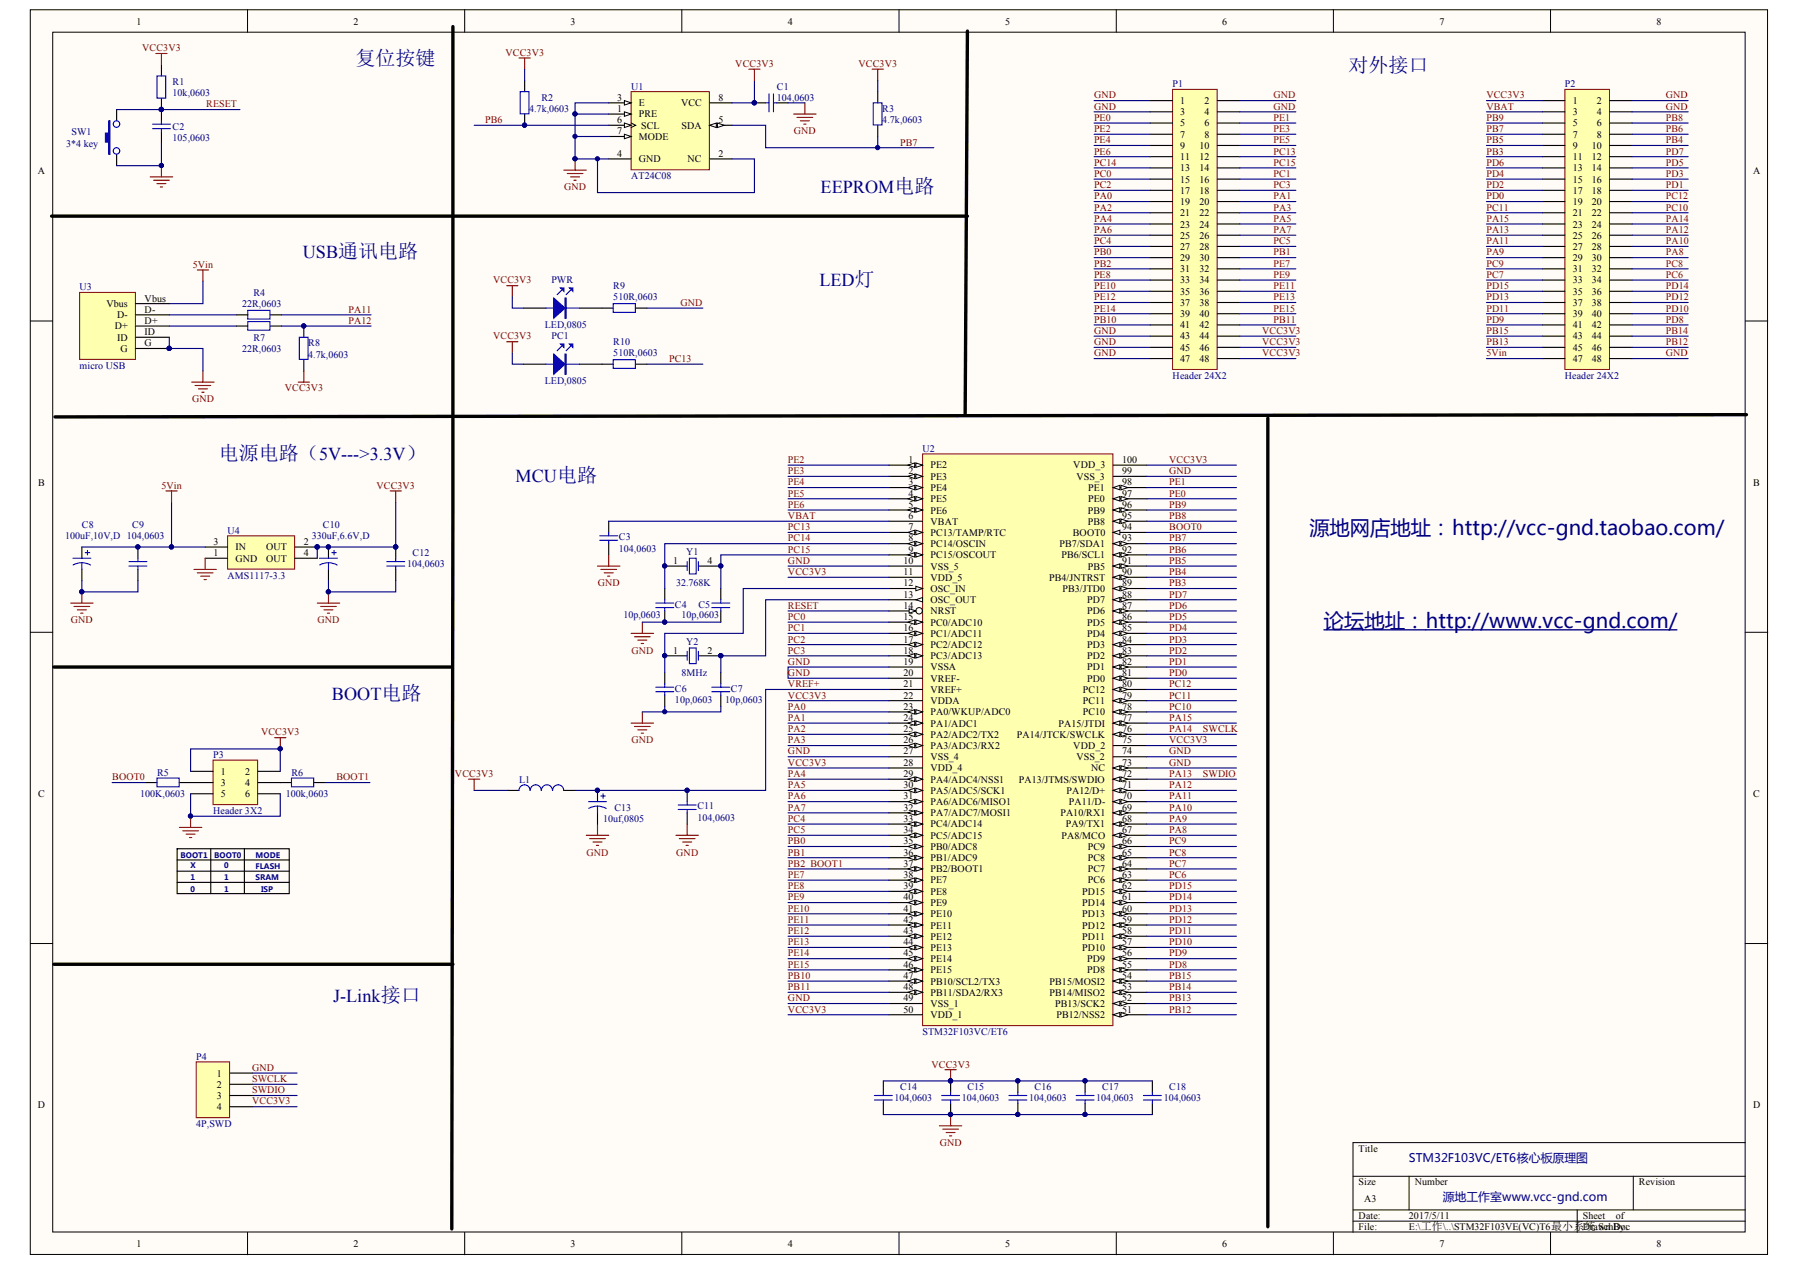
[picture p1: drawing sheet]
<svg xmlns="http://www.w3.org/2000/svg" width="289mm" height="203mm" viewBox="0 0 289 203" stroke-linecap="round" stroke-linejoin="round" font-family="sans-serif">
<defs><g id="words">
<g font-size="3.3" fill="#000080">
<text x="210.1" y="85.8">源地网店地址：http://vcc-gnd.taobao.com/</text>
<text x="212.4" y="100.7">论坛地址：http://www.vcc-gnd.com/</text>
</g>
<g font-size="3.2" fill="#000080">
<text x="57" y="10.5">复位按键</text>
<text x="216.4" y="11.5">对外接口</text>
<text x="35.1" y="73.8">电源电路（5V---&gt;3.3V）</text>
</g>
<g font-size="2.9" fill="#000080">
<text x="131.7" y="31">EEPROM电路</text>
<text x="48.6" y="41.4">USB通讯电路</text>
<text x="131.4" y="45.9">LED灯</text>
<text x="82.7" y="77.4">MCU电路</text>
<text x="53.3" y="112.3">BOOT电路</text>
<text x="53.4" y="160.7">J-Link接口</text>
</g>
<g font-size="1.9" fill="#000080">
<text x="226" y="186.3">STM32F103VC/ET6核心板原理图</text>
<text x="231.4" y="192.6">源地工作室www.vcc-gnd.com</text>
</g>
<g font-size="1.6">
<text x="21.9" y="3.9">1</text>
<text x="56.7" y="3.9">2</text>
<text x="91.5" y="3.9">3</text>
<text x="126.4" y="3.9">4</text>
<text x="161.2" y="3.9">5</text>
<text x="196.1" y="3.9">6</text>
<text x="230.9" y="3.9">7</text>
<text x="265.8" y="3.9">8</text>
<text x="99" y="18">1</text>
<text x="99" y="16.1">3</text>
<text x="102.5" y="17">E</text>
<text x="109.3" y="17">VCC</text>
<text x="115.3" y="16.1">8</text>
<text x="189.3" y="16.7">1</text>
<text x="193.2" y="16.7">2</text>
<text x="252.3" y="16.7">1</text>
<text x="256.2" y="16.7">2</text>
<text x="99" y="19.7">6</text>
<text x="99" y="21.5">7</text>
<text x="102.5" y="18.8">PRE</text>
<text x="102.5" y="22.4">MODE</text>
<text x="102.9" y="20.7">SCL</text>
<text x="109.3" y="20.7">SDA</text>
<text x="115.3" y="19.7">5</text>
<text x="189.3" y="18.5">3</text>
<text x="189.3" y="20.3">5</text>
<text x="189.3" y="22.1">7</text>
<text x="189.3" y="23.9">9</text>
<text x="192.4" y="23.9">10</text>
<text x="193.2" y="18.5">4</text>
<text x="193.2" y="20.3">6</text>
<text x="193.2" y="22.1">8</text>
<text x="252.3" y="18.5">3</text>
<text x="252.3" y="20.3">5</text>
<text x="252.3" y="22.1">7</text>
<text x="252.3" y="23.9">9</text>
<text x="255.4" y="23.9">10</text>
<text x="256.2" y="18.5">4</text>
<text x="256.2" y="20.3">6</text>
<text x="256.2" y="22.1">8</text>
<text x="6.1" y="28">A</text>
<text x="99" y="25.1">4</text>
<text x="102.5" y="26">GND</text>
<text x="110.3" y="26">NC</text>
<text x="115.3" y="25.1">2</text>
<text x="189.3" y="25.7">11</text>
<text x="189.3" y="27.5">13</text>
<text x="189.3" y="29.3">15</text>
<text x="192.4" y="25.7">12</text>
<text x="192.4" y="27.5">14</text>
<text x="192.4" y="29.3">16</text>
<text x="252.3" y="25.7">11</text>
<text x="252.3" y="27.5">13</text>
<text x="252.3" y="29.3">15</text>
<text x="255.4" y="25.7">12</text>
<text x="255.4" y="27.5">14</text>
<text x="255.4" y="29.3">16</text>
<text x="281.2" y="28">A</text>
<text x="189.3" y="31.1">17</text>
<text x="189.3" y="32.9">19</text>
<text x="189.3" y="34.7">21</text>
<text x="192.4" y="31.1">18</text>
<text x="192.4" y="32.9">20</text>
<text x="192.4" y="34.7">22</text>
<text x="252.3" y="31.1">17</text>
<text x="252.3" y="32.9">19</text>
<text x="252.3" y="34.7">21</text>
<text x="255.4" y="31.1">18</text>
<text x="255.4" y="32.9">20</text>
<text x="255.4" y="34.7">22</text>
<text x="189.3" y="36.5">23</text>
<text x="189.3" y="38.3">25</text>
<text x="189.3" y="40.1">27</text>
<text x="189.3" y="41.9">29</text>
<text x="192.4" y="36.5">24</text>
<text x="192.4" y="38.3">26</text>
<text x="192.4" y="40.1">28</text>
<text x="192.4" y="41.9">30</text>
<text x="252.3" y="36.5">23</text>
<text x="252.3" y="38.3">25</text>
<text x="252.3" y="40.1">27</text>
<text x="252.3" y="41.9">29</text>
<text x="255.4" y="36.5">24</text>
<text x="255.4" y="38.3">26</text>
<text x="255.4" y="40.1">28</text>
<text x="255.4" y="41.9">30</text>
<text x="189.3" y="43.7">31</text>
<text x="189.3" y="45.4">33</text>
<text x="189.3" y="47.3">35</text>
<text x="192.4" y="43.7">32</text>
<text x="192.4" y="45.4">34</text>
<text x="192.4" y="47.3">36</text>
<text x="252.3" y="43.7">31</text>
<text x="252.3" y="45.4">33</text>
<text x="252.3" y="47.3">35</text>
<text x="255.4" y="43.7">32</text>
<text x="255.4" y="45.4">34</text>
<text x="255.4" y="47.3">36</text>
<text x="17.1" y="49.2">Vbus</text>
<text x="18.4" y="52.8">D+</text>
<text x="18.8" y="51.1">D-</text>
<text x="23.2" y="48.4">Vbus</text>
<text x="23.2" y="50.1">D-</text>
<text x="23.2" y="51.9">D+</text>
<text x="23.2" y="53.7">ID</text>
<text x="189.3" y="49.1">37</text>
<text x="189.3" y="50.9">39</text>
<text x="189.3" y="52.7">41</text>
<text x="192.4" y="49.1">38</text>
<text x="192.4" y="50.9">40</text>
<text x="192.4" y="52.7">42</text>
<text x="252.3" y="49.1">37</text>
<text x="252.3" y="50.9">39</text>
<text x="252.3" y="52.7">41</text>
<text x="255.4" y="49.1">38</text>
<text x="255.4" y="50.9">40</text>
<text x="255.4" y="52.7">42</text>
<text x="18.8" y="54.7">ID</text>
<text x="19.3" y="56.4">G</text>
<text x="23.2" y="55.5">G</text>
<text x="189.3" y="54.4">43</text>
<text x="189.3" y="56.3">45</text>
<text x="189.3" y="58.1">47</text>
<text x="192.4" y="54.4">44</text>
<text x="192.4" y="56.3">46</text>
<text x="192.4" y="58.1">48</text>
<text x="252.3" y="54.4">43</text>
<text x="252.3" y="56.3">45</text>
<text x="252.3" y="58.1">47</text>
<text x="255.4" y="54.4">44</text>
<text x="255.4" y="56.3">46</text>
<text x="255.4" y="58.1">48</text>
<text x="6.1" y="77.9">B</text>
<text x="145.8" y="74.2">1</text>
<text x="145.8" y="76.1">2</text>
<text x="145.8" y="77.8">3</text>
<text x="149.3" y="75.1">PE2</text>
<text x="149.3" y="76.9">PE3</text>
<text x="172.2" y="75.1">VDD_3</text>
<text x="172.7" y="76.9">VSS_3</text>
<text x="180" y="77.8">98</text>
<text x="180" y="76.1">99</text>
<text x="180" y="74.2">100</text>
<text x="281.3" y="77.9">B</text>
<text x="145.8" y="79.7">4</text>
<text x="145.8" y="81.4">5</text>
<text x="145.8" y="83.2">6</text>
<text x="149.3" y="78.7">PE4</text>
<text x="149.3" y="80.5">PE5</text>
<text x="149.3" y="82.4">PE6</text>
<text x="174.5" y="82.4">PB9</text>
<text x="174.6" y="80.5">PE0</text>
<text x="174.6" y="78.7">PE1</text>
<text x="180" y="83.2">95</text>
<text x="180" y="81.4">96</text>
<text x="180" y="79.7">97</text>
<text x="34.3" y="89.2">1</text>
<text x="34.3" y="87.4">3</text>
<text x="37.8" y="88.3">IN</text>
<text x="42.7" y="88.3">OUT</text>
<text x="48.7" y="87.4">2</text>
<text x="48.7" y="89.2">4</text>
<text x="145.8" y="85.1">7</text>
<text x="145.8" y="86.8">8</text>
<text x="145.8" y="88.6">9</text>
<text x="149.3" y="84.1">VBAT</text>
<text x="149.3" y="85.9">PC13/TAMP/RTC</text>
<text x="149.3" y="87.7">PC14/OSCIN</text>
<text x="149.3" y="89.5">PC15/OSCOUT</text>
<text x="170" y="87.7">PB7/SDA1</text>
<text x="170.3" y="89.5">PB6/SCL1</text>
<text x="172.1" y="85.9">BOOT0</text>
<text x="174.5" y="84.1">PB8</text>
<text x="180" y="88.6">92</text>
<text x="180" y="86.8">93</text>
<text x="180" y="85.1">94</text>
<text x="37.8" y="90.1">GND</text>
<text x="42.7" y="90.1">OUT</text>
<text x="108" y="90.4">1</text>
<text x="113.5" y="90.4">4</text>
<text x="144.9" y="90.4">10</text>
<text x="144.9" y="92.2">11</text>
<text x="144.9" y="94.1">12</text>
<text x="144.9" y="95.8">13</text>
<text x="149.3" y="91.4">VSS_5</text>
<text x="149.3" y="93.1">VDD_5</text>
<text x="149.3" y="94.9">OSC_IN</text>
<text x="168.3" y="93.1">PB4/JNTRST</text>
<text x="170.5" y="94.9">PB3/JTD0</text>
<text x="174.5" y="91.4">PB5</text>
<text x="180" y="95.8">88</text>
<text x="180" y="94.1">89</text>
<text x="180" y="92.2">90</text>
<text x="180" y="90.4">91</text>
<text x="144.9" y="97.6">14</text>
<text x="144.9" y="99.4">15</text>
<text x="144.9" y="101.2">16</text>
<text x="149.3" y="96.7">OSC_OUT</text>
<text x="149.3" y="98.5">NRST</text>
<text x="149.3" y="100.3">PC0/ADC10</text>
<text x="174.4" y="100.3">PD5</text>
<text x="174.4" y="98.5">PD6</text>
<text x="174.4" y="96.7">PD7</text>
<text x="180" y="101.2">85</text>
<text x="180" y="99.4">86</text>
<text x="180" y="97.6">87</text>
<text x="108" y="104.8">1</text>
<text x="113.5" y="104.8">2</text>
<text x="144.9" y="103">17</text>
<text x="144.9" y="104.8">18</text>
<text x="144.9" y="106.6">19</text>
<text x="149.3" y="102.1">PC1/ADC11</text>
<text x="149.3" y="103.9">PC2/ADC12</text>
<text x="149.3" y="105.7">PC3/ADC13</text>
<text x="149.3" y="107.5">VSSA</text>
<text x="174.4" y="107.5">PD1</text>
<text x="174.4" y="105.7">PD2</text>
<text x="174.4" y="103.9">PD3</text>
<text x="174.4" y="102.1">PD4</text>
<text x="180" y="106.6">82</text>
<text x="180" y="104.8">83</text>
<text x="180" y="103">84</text>
<text x="144.9" y="108.4">20</text>
<text x="144.9" y="110.2">21</text>
<text x="144.9" y="112">22</text>
<text x="144.9" y="113.8">23</text>
<text x="149.3" y="109.3">VREF-</text>
<text x="149.3" y="111.1">VREF+</text>
<text x="149.3" y="112.9">VDDA</text>
<text x="173.7" y="112.9">PC11</text>
<text x="173.7" y="111.1">PC12</text>
<text x="174.4" y="109.3">PD0</text>
<text x="180" y="113.8">78</text>
<text x="180" y="112">79</text>
<text x="180" y="110.2">80</text>
<text x="180" y="108.4">81</text>
<text x="144.9" y="115.6">24</text>
<text x="144.9" y="117.4">25</text>
<text x="144.9" y="119.2">26</text>
<text x="149.3" y="114.7">PA0/WKUP/ADC0</text>
<text x="149.3" y="116.5">PA1/ADC1</text>
<text x="149.3" y="118.3">PA2/ADC2/TX2</text>
<text x="163.1" y="118.3">PA14/JTCK/SWCLK</text>
<text x="169.8" y="116.5">PA15/JTDI</text>
<text x="173.7" y="114.7">PC10</text>
<text x="180" y="119.2">75</text>
<text x="180" y="117.4">76</text>
<text x="180" y="115.6">77</text>
<text x="35.4" y="124.3">1</text>
<text x="39.3" y="124.3">2</text>
<text x="144.9" y="121">27</text>
<text x="144.9" y="122.8">28</text>
<text x="144.9" y="124.6">29</text>
<text x="149.3" y="120.1">PA3/ADC3/RX2</text>
<text x="149.3" y="121.9">VSS_4</text>
<text x="149.3" y="123.7">VDD_4</text>
<text x="149.3" y="125.5">PA4/ADC4/NSS1</text>
<text x="163.4" y="125.5">PA13/JTMS/SWDIO</text>
<text x="172.2" y="120.1">VDD_2</text>
<text x="172.7" y="121.9">VSS_2</text>
<text x="175.1" y="123.7">NC</text>
<text x="180" y="124.6">72</text>
<text x="180" y="122.8">73</text>
<text x="180" y="121">74</text>
<text x="6.1" y="127.8">C</text>
<text x="35.4" y="126.1">3</text>
<text x="35.4" y="127.8">5</text>
<text x="39.3" y="126.1">4</text>
<text x="39.3" y="127.8">6</text>
<text x="144.9" y="126.4">30</text>
<text x="144.9" y="128.2">31</text>
<text x="144.9" y="130">32</text>
<text x="144.9" y="131.8">33</text>
<text x="149.3" y="127.3">PA5/ADC5/SCK1</text>
<text x="149.3" y="129.1">PA6/ADC6/MISO1</text>
<text x="149.3" y="130.9">PA7/ADC7/MOSI1</text>
<text x="170.1" y="130.9">PA10/RX1</text>
<text x="171.1" y="127.3">PA12/D+</text>
<text x="171.5" y="129.1">PA11/D-</text>
<text x="180" y="131.8">68</text>
<text x="180" y="130">69</text>
<text x="180" y="128.2">70</text>
<text x="180" y="126.4">71</text>
<text x="281.3" y="127.8">C</text>
<text x="144.9" y="133.6">34</text>
<text x="144.9" y="135.4">35</text>
<text x="144.9" y="137.2">36</text>
<text x="149.3" y="132.7">PC4/ADC14</text>
<text x="149.3" y="134.5">PC5/ADC15</text>
<text x="149.3" y="136.3">PB0/ADC8</text>
<text x="170.3" y="134.5">PA8/MCO</text>
<text x="171" y="132.7">PA9/TX1</text>
<text x="174.5" y="136.3">PC9</text>
<text x="180" y="137.2">65</text>
<text x="180" y="135.4">66</text>
<text x="180" y="133.6">67</text>
<text x="144.9" y="139">37</text>
<text x="144.9" y="140.8">38</text>
<text x="144.9" y="142.6">39</text>
<text x="149.3" y="138.1">PB1/ADC9</text>
<text x="149.3" y="139.9">PB2/BOOT1</text>
<text x="149.3" y="141.7">PE7</text>
<text x="149.3" y="143.5">PE8</text>
<text x="173.6" y="143.5">PD15</text>
<text x="174.5" y="141.7">PC6</text>
<text x="174.5" y="139.9">PC7</text>
<text x="174.5" y="138.1">PC8</text>
<text x="180" y="142.6">62</text>
<text x="180" y="140.8">63</text>
<text x="180" y="139">64</text>
<text x="144.9" y="144.4">40</text>
<text x="144.9" y="146.2">41</text>
<text x="144.9" y="148">42</text>
<text x="144.9" y="149.8">43</text>
<text x="149.3" y="145.3">PE9</text>
<text x="149.3" y="147.1">PE10</text>
<text x="149.3" y="148.9">PE11</text>
<text x="173.6" y="148.9">PD12</text>
<text x="173.6" y="147.1">PD13</text>
<text x="173.6" y="145.3">PD14</text>
<text x="180" y="149.8">58</text>
<text x="180" y="148">59</text>
<text x="180" y="146.2">60</text>
<text x="180" y="144.4">61</text>
<text x="144.9" y="151.6">44</text>
<text x="144.9" y="153.4">45</text>
<text x="144.9" y="155.2">46</text>
<text x="149.3" y="150.7">PE12</text>
<text x="149.3" y="152.5">PE13</text>
<text x="149.3" y="154.3">PE14</text>
<text x="173.6" y="152.5">PD10</text>
<text x="173.6" y="150.7">PD11</text>
<text x="174.4" y="154.3">PD9</text>
<text x="180" y="155.2">55</text>
<text x="180" y="153.4">56</text>
<text x="180" y="151.6">57</text>
<text x="144.9" y="157">47</text>
<text x="144.9" y="158.8">48</text>
<text x="144.9" y="160.6">49</text>
<text x="149.3" y="156.1">PE15</text>
<text x="149.3" y="157.9">PB10/SCL2/TX3</text>
<text x="149.3" y="159.7">PB11/SDA2/RX3</text>
<text x="149.3" y="161.5">VSS_1</text>
<text x="168.4" y="159.7">PB14/MISO2</text>
<text x="168.4" y="157.9">PB15/MOSI2</text>
<text x="169.3" y="161.5">PB13/SCK2</text>
<text x="174.4" y="156.1">PD8</text>
<text x="180" y="160.6">52</text>
<text x="180" y="158.8">53</text>
<text x="180" y="157">54</text>
<text x="144.9" y="162.4">50</text>
<text x="149.3" y="163.3">VDD_1</text>
<text x="169.5" y="163.3">PB12/NSS2</text>
<text x="180" y="162.4">51</text>
<text x="34.8" y="172.6">1</text>
<text x="6.1" y="177.7">D</text>
<text x="34.8" y="174.5">2</text>
<text x="34.8" y="176.2">3</text>
<text x="34.8" y="178.1">4</text>
<text x="281.2" y="177.7">D</text>
<text x="218" y="184.7">Title</text>
<text x="218" y="190.1">Size</text>
<text x="227" y="190.1">Number</text>
<text x="262.9" y="190.1">Revision</text>
<text x="218" y="195.5">Date:</text>
<text x="218" y="197.3">File:</text>
<text x="218.8" y="192.8">A3</text>
<text x="226" y="195.5">2017/5/11</text>
<text x="226" y="197.3">E:\工作\..\STM32F103VE(VC)T6最小系统.SchDoc</text>
<text x="253.9" y="195.5">Sheet</text>
<text x="253.9" y="197.3">Drawn By:</text>
<text x="259.2" y="195.5">of</text>
<text x="21.9" y="200">1</text>
<text x="56.7" y="200">2</text>
<text x="91.5" y="200">3</text>
<text x="126.4" y="200">4</text>
<text x="161.2" y="200">5</text>
<text x="196.1" y="200">6</text>
<text x="230.9" y="200">7</text>
<text x="265.8" y="200">8</text>
</g>
<g font-size="1.6" fill="#800000">
<text x="22.8" y="8.2">VCC3V3</text>
<text x="81.1" y="9">VCC3V3</text>
<text x="118" y="10.7">VCC3V3</text>
<text x="137.7" y="10.7">VCC3V3</text>
<text x="33.1" y="17.2">RESET</text>
<text x="175.5" y="17.6">GND</text>
<text x="175.5" y="15.8">GND</text>
<text x="204.3" y="15.8">GND</text>
<text x="204.3" y="17.6">GND</text>
<text x="238.5" y="15.8">VCC3V3</text>
<text x="238.5" y="17.6">VBAT</text>
<text x="267.2" y="15.8">GND</text>
<text x="267.2" y="17.6">GND</text>
<text x="77.9" y="19.7">PB6</text>
<text x="127.3" y="21.5">GND</text>
<text x="144.4" y="23.4">PB7</text>
<text x="175.5" y="21.2">PE2</text>
<text x="175.5" y="23">PE4</text>
<text x="175.5" y="19.4">PE0</text>
<text x="204.3" y="21.2">PE3</text>
<text x="204.3" y="23">PE5</text>
<text x="204.3" y="19.4">PE1</text>
<text x="238.5" y="19.4">PB9</text>
<text x="238.5" y="21.2">PB7</text>
<text x="238.5" y="23">PB5</text>
<text x="267.2" y="19.4">PB8</text>
<text x="267.2" y="21.2">PB6</text>
<text x="267.2" y="23">PB4</text>
<text x="175.5" y="24.8">PE6</text>
<text x="175.5" y="26.6">PC14</text>
<text x="175.5" y="28.4">PC0</text>
<text x="204.3" y="24.8">PC13</text>
<text x="204.3" y="26.6">PC15</text>
<text x="204.3" y="28.4">PC1</text>
<text x="238.5" y="24.8">PB3</text>
<text x="238.5" y="26.6">PD6</text>
<text x="238.5" y="28.4">PD4</text>
<text x="267.2" y="24.8">PD7</text>
<text x="267.2" y="26.6">PD5</text>
<text x="267.2" y="28.4">PD3</text>
<text x="90.5" y="30.5">GND</text>
<text x="175.5" y="30.2">PC2</text>
<text x="175.5" y="32">PA0</text>
<text x="175.5" y="33.8">PA2</text>
<text x="175.5" y="35.6">PA4</text>
<text x="204.3" y="30.2">PC3</text>
<text x="204.3" y="32">PA1</text>
<text x="204.3" y="33.8">PA3</text>
<text x="204.3" y="35.6">PA5</text>
<text x="238.5" y="30.2">PD2</text>
<text x="238.5" y="32">PD0</text>
<text x="238.5" y="33.8">PC11</text>
<text x="238.5" y="35.6">PA15</text>
<text x="267.2" y="30.2">PD1</text>
<text x="267.2" y="32">PC12</text>
<text x="267.2" y="33.8">PC10</text>
<text x="267.2" y="35.6">PA14</text>
<text x="175.5" y="37.4">PA6</text>
<text x="175.5" y="39.2">PC4</text>
<text x="175.5" y="41">PB0</text>
<text x="204.3" y="37.4">PA7</text>
<text x="204.3" y="39.2">PC5</text>
<text x="204.3" y="41">PB1</text>
<text x="238.5" y="37.4">PA13</text>
<text x="238.5" y="39.2">PA11</text>
<text x="238.5" y="41">PA9</text>
<text x="267.2" y="37.4">PA12</text>
<text x="267.2" y="39.2">PA10</text>
<text x="267.2" y="41">PA8</text>
<text x="30.9" y="43">5Vin</text>
<text x="79.1" y="45.4">VCC3V3</text>
<text x="175.5" y="42.8">PB2</text>
<text x="175.5" y="44.6">PE8</text>
<text x="175.5" y="46.4">PE10</text>
<text x="204.3" y="42.8">PE7</text>
<text x="204.3" y="44.6">PE9</text>
<text x="204.3" y="46.4">PE11</text>
<text x="238.5" y="42.8">PC9</text>
<text x="238.5" y="44.6">PC7</text>
<text x="238.5" y="46.4">PD15</text>
<text x="267.2" y="42.8">PC8</text>
<text x="267.2" y="44.6">PC6</text>
<text x="267.2" y="46.4">PD14</text>
<text x="55.9" y="51.9">PA12</text>
<text x="55.9" y="50.1">PA11</text>
<text x="109.2" y="49.1">GND</text>
<text x="175.5" y="48.1">PE12</text>
<text x="175.5" y="50">PE14</text>
<text x="175.5" y="51.8">PB10</text>
<text x="175.5" y="53.6">GND</text>
<text x="202.5" y="53.6">VCC3V3</text>
<text x="204.3" y="48.1">PE13</text>
<text x="204.3" y="50">PE15</text>
<text x="204.3" y="51.8">PB11</text>
<text x="238.5" y="48.1">PD13</text>
<text x="238.5" y="50">PD11</text>
<text x="238.5" y="51.8">PD9</text>
<text x="238.5" y="53.6">PB15</text>
<text x="267.2" y="48.1">PD12</text>
<text x="267.2" y="50">PD10</text>
<text x="267.2" y="51.8">PD8</text>
<text x="267.2" y="53.6">PB14</text>
<text x="79.1" y="54.4">VCC3V3</text>
<text x="107.4" y="58.1">PC13</text>
<text x="175.5" y="57.1">GND</text>
<text x="175.5" y="55.4">GND</text>
<text x="202.5" y="55.4">VCC3V3</text>
<text x="202.5" y="57.1">VCC3V3</text>
<text x="238.5" y="57.1">5Vin</text>
<text x="238.5" y="55.4">PB13</text>
<text x="267.2" y="55.4">PB12</text>
<text x="267.2" y="57.1">GND</text>
<text x="30.8" y="64.5">GND</text>
<text x="45.7" y="62.7">VCC3V3</text>
<text x="126.4" y="74.2">PE2</text>
<text x="126.4" y="76.1">PE3</text>
<text x="126.4" y="77.8">PE4</text>
<text x="187.6" y="77.8">PE1</text>
<text x="187.6" y="76.1">GND</text>
<text x="187.6" y="74.2">VCC3V3</text>
<text x="25.9" y="78.4">5Vin</text>
<text x="60.4" y="78.4">VCC3V3</text>
<text x="126.4" y="79.7">PE5</text>
<text x="126.4" y="81.4">PE6</text>
<text x="126.4" y="83.2">VBAT</text>
<text x="187.6" y="83.2">PB8</text>
<text x="187.6" y="81.4">PB9</text>
<text x="187.6" y="79.7">PE0</text>
<text x="126.4" y="85.1">PC13</text>
<text x="126.4" y="86.8">PC14</text>
<text x="126.4" y="88.6">PC15</text>
<text x="187.6" y="88.6">PB6</text>
<text x="187.6" y="86.8">PB7</text>
<text x="187.6" y="85.1">BOOT0</text>
<text x="95.9" y="94.1">GND</text>
<text x="126.4" y="90.4">GND</text>
<text x="126.4" y="92.2">VCC3V3</text>
<text x="187.6" y="95.8">PD7</text>
<text x="187.6" y="94.1">PB3</text>
<text x="187.6" y="92.2">PB4</text>
<text x="187.6" y="90.4">PB5</text>
<text x="11.4" y="100">GND</text>
<text x="50.9" y="100">GND</text>
<text x="126.4" y="97.6">RESET</text>
<text x="126.4" y="99.4">PC0</text>
<text x="126.4" y="101.2">PC1</text>
<text x="187.6" y="101.2">PD4</text>
<text x="187.6" y="99.4">PD5</text>
<text x="187.6" y="97.6">PD6</text>
<text x="101.3" y="104.8">GND</text>
<text x="126.4" y="103">PC2</text>
<text x="126.4" y="104.8">PC3</text>
<text x="126.4" y="106.6">GND</text>
<text x="187.6" y="106.6">PD1</text>
<text x="187.6" y="104.8">PD2</text>
<text x="187.6" y="103">PD3</text>
<text x="126.4" y="110.2">VREF+</text>
<text x="126.4" y="113.8">PA0</text>
<text x="126.4" y="112">VCC3V3</text>
<text x="126.4" y="108.4">GND</text>
<text x="187.6" y="113.8">PC10</text>
<text x="187.6" y="112">PC11</text>
<text x="187.6" y="110.2">PC12</text>
<text x="187.6" y="108.4">PD0</text>
<text x="41.9" y="118">VCC3V3</text>
<text x="101.3" y="119.2">GND</text>
<text x="126.4" y="115.6">PA1</text>
<text x="126.4" y="117.4">PA2</text>
<text x="126.4" y="119.2">PA3</text>
<text x="187.6" y="119.2">VCC3V3</text>
<text x="187.6" y="117.4">PA14</text>
<text x="187.6" y="115.6">PA15</text>
<text x="193" y="117.4">SWCLK</text>
<text x="18" y="125.1">BOOT0</text>
<text x="54" y="125.1">BOOT1</text>
<text x="73" y="124.6">VCC3V3</text>
<text x="126.4" y="121">GND</text>
<text x="126.4" y="122.8">VCC3V3</text>
<text x="126.4" y="124.6">PA4</text>
<text x="187.6" y="124.6">PA13</text>
<text x="187.6" y="122.8">GND</text>
<text x="187.6" y="121">GND</text>
<text x="193" y="124.6">SWDIO</text>
<text x="126.4" y="126.4">PA5</text>
<text x="126.4" y="128.2">PA6</text>
<text x="126.4" y="130">PA7</text>
<text x="126.4" y="131.8">PC4</text>
<text x="187.6" y="131.8">PA9</text>
<text x="187.6" y="130">PA10</text>
<text x="187.6" y="128.2">PA11</text>
<text x="187.6" y="126.4">PA12</text>
<text x="94.1" y="137.2">GND</text>
<text x="108.5" y="137.2">GND</text>
<text x="126.4" y="133.6">PC5</text>
<text x="126.4" y="135.4">PB0</text>
<text x="126.4" y="137.2">PB1</text>
<text x="187.6" y="137.2">PC8</text>
<text x="187.6" y="135.4">PC9</text>
<text x="187.6" y="133.6">PA8</text>
<text x="126.4" y="139">PB2 BOOT1</text>
<text x="126.4" y="140.8">PE7</text>
<text x="126.4" y="142.6">PE8</text>
<text x="187.6" y="142.6">PD15</text>
<text x="187.6" y="140.8">PC6</text>
<text x="187.6" y="139">PC7</text>
<text x="126.4" y="144.4">PE9</text>
<text x="126.4" y="146.2">PE10</text>
<text x="126.4" y="148">PE11</text>
<text x="126.4" y="149.8">PE12</text>
<text x="187.6" y="149.8">PD11</text>
<text x="187.6" y="148">PD12</text>
<text x="187.6" y="146.2">PD13</text>
<text x="187.6" y="144.4">PD14</text>
<text x="126.4" y="151.6">PE13</text>
<text x="126.4" y="153.4">PE14</text>
<text x="126.4" y="155.2">PE15</text>
<text x="187.6" y="155.2">PD8</text>
<text x="187.6" y="153.4">PD9</text>
<text x="187.6" y="151.6">PD10</text>
<text x="126.4" y="157">PB10</text>
<text x="126.4" y="158.8">PB11</text>
<text x="126.4" y="160.6">GND</text>
<text x="187.6" y="160.6">PB13</text>
<text x="187.6" y="158.8">PB14</text>
<text x="187.6" y="157">PB15</text>
<text x="126.4" y="162.4">VCC3V3</text>
<text x="187.6" y="162.4">PB12</text>
<text x="40.4" y="171.8">GND</text>
<text x="40.4" y="173.5">SWCLK</text>
<text x="149.4" y="171.2">VCC3V3</text>
<text x="40.4" y="177.1">VCC3V3</text>
<text x="40.4" y="175.4">SWDIO</text>
<text x="150.8" y="183.8">GND</text>
</g>
<g font-size="1.6" fill="#000080">
<text x="27.7" y="13.6">R1</text>
<text x="27.7" y="15.4">10k,0603</text>
<text x="84.9" y="18">4.7k,0603</text>
<text x="86.9" y="16.1">R2</text>
<text x="101.3" y="14.4">U1</text>
<text x="124.6" y="14.4">C1</text>
<text x="124.6" y="16.1">104,0603</text>
<text x="141.5" y="18">R3</text>
<text x="188.1" y="14">P1</text>
<text x="251.1" y="14">P2</text>
<text x="10.6" y="23.5">3*4 key</text>
<text x="11.5" y="21.7">SW1</text>
<text x="27.7" y="20.8">C2</text>
<text x="27.7" y="22.6">105,0603</text>
<text x="141.5" y="19.7">4.7k,0603</text>
<text x="101.3" y="28.7">AT24C08</text>
<text x="12.8" y="46.5">U3</text>
<text x="40.7" y="47.4">R4</text>
<text x="88.5" y="45.4">PWR</text>
<text x="98.4" y="46.4">R9</text>
<text x="38.8" y="49.2">22R,0603</text>
<text x="87.4" y="52.7">LED,0805</text>
<text x="98.4" y="48.1">510R,0603</text>
<text x="12.8" y="59.1">micro USB</text>
<text x="38.8" y="56.4">22R,0603</text>
<text x="40.7" y="54.7">R7</text>
<text x="49.4" y="55.5">R8</text>
<text x="49.4" y="57.4">4.7k,0603</text>
<text x="88.5" y="54.4">PC1</text>
<text x="98.4" y="55.4">R10</text>
<text x="98.4" y="57.1">510R,0603</text>
<text x="87.4" y="61.7">LED,0805</text>
<text x="188.1" y="60.8">Header 24X2</text>
<text x="251.1" y="60.8">Header 24X2</text>
<text x="148" y="72.4">U2</text>
<text x="10.4" y="86.5">100uF,10V,D 104,0603</text>
<text x="13.1" y="84.7">C8</text>
<text x="21.2" y="84.7">C9</text>
<text x="36.5" y="85.6">U4</text>
<text x="50" y="86.5">330uF,6.6V,D</text>
<text x="51.8" y="84.7">C10</text>
<text x="66.2" y="89.2">C12</text>
<text x="99.3" y="86.7">C3</text>
<text x="99.3" y="88.5">104,0603</text>
<text x="110.1" y="89">Y1</text>
<text x="36.5" y="92.8">AMS1117-3.3</text>
<text x="65.3" y="91">104,0603</text>
<text x="108.5" y="94.1">32.768K</text>
<text x="100" y="99.1">10p,0603</text>
<text x="108.3" y="97.4">C4</text>
<text x="109.3" y="99.1">10p,0603</text>
<text x="112" y="97.4">C5</text>
<text x="110.1" y="103.4">Y2</text>
<text x="108.3" y="110.9">C6</text>
<text x="108.3" y="112.8">10p,0603</text>
<text x="109.3" y="108.4">8MHz</text>
<text x="116.4" y="112.8">10p,0603</text>
<text x="117.2" y="110.9">C7</text>
<text x="25.2" y="124.4">R5</text>
<text x="34.2" y="121.5">P3</text>
<text x="46.7" y="124.4">R6</text>
<text x="83.3" y="125.5">L1</text>
<text x="22.5" y="127.8">100K,0603</text>
<text x="34.2" y="130.5">Header 3X2</text>
<text x="45.9" y="127.8">100k,0603</text>
<text x="96.7" y="131.8">10uf,0805</text>
<text x="98.6" y="130">C13</text>
<text x="111.9" y="129.8">C11</text>
<text x="111.9" y="131.6">104,0603</text>
<text x="148" y="166">STM32F103VC/ET6</text>
<text x="31.5" y="169.9">P4</text>
<text x="143.5" y="176.6">104,0603</text>
<text x="144.4" y="174.8">C14</text>
<text x="154.3" y="176.6">104,0603</text>
<text x="155.2" y="174.8">C15</text>
<text x="165.1" y="176.6">104,0603</text>
<text x="166" y="174.8">C16</text>
<text x="175.9" y="176.6">104,0603</text>
<text x="176.8" y="174.8">C17</text>
<text x="186.7" y="176.6">104,0603</text>
<text x="187.6" y="174.8">C18</text>
<text x="31.5" y="180.8">4P,SWD</text>
</g>
<g font-size="1.2" fill="#000080">
<text x="29" y="137.6">BOOT1</text>
<text x="34.4" y="137.6">BOOT0</text>
<text x="41" y="137.6">MODE</text>
<text x="30.6" y="139.2">X</text>
<text x="30.6" y="141.2">1</text>
<text x="30.6" y="143">0</text>
<text x="36" y="139.2">0</text>
<text x="36" y="141.2">1</text>
<text x="36" y="143">1</text>
<text x="41" y="139.4">FLASH</text>
<text x="41" y="141.2">SRAM</text>
<text x="41.9" y="143">ISP</text>
</g>
</g></defs>
<g fill="#fffcf8" stroke="#000" stroke-width=".16">
<path d="M4.9 1.6h278.7v199.6h-278.7z"/>
<path d="M8.5 5.2h271.5v192.4h-271.5z"/>
</g>
<g fill="none" stroke="#000" stroke-width=".16">
<path d="M39.7 1.6v3.6M74.5 1.6v3.6M109.4 1.6v3.6M144.2 1.6v3.6M179.1 1.6v3.6M213.9 1.6v3.6M248.7 1.6v3.6M4.9 51.5h3.6M280 51.5h3.6M4.9 101.4h3.6M280 101.4h3.6M4.9 151.3h3.6"/>
<path d="M280 151.3h3.6M39.7 197.6v3.6M74.5 197.6v3.6M109.4 197.6v3.6M144.2 197.6v3.6M179.1 197.6v3.6M213.9 197.6v3.6M217.1 188.6h62.9M217.1 194h62.9M217.1 195.8h62.9M226 188.6v5.4M248.7 197.6v3.6"/>
<path d="M253 194v3.6M262 188.6v5.4M280 183.3h-62.9v14.3"/>
</g>
<path d="M25.9 10.4v1.8M25.9 15.8v1.8" fill="none" stroke="#000" stroke-width=".18"/>
<circle cx="25.9" cy="17.6" r=".34" fill="#000080" stroke="#000080" stroke-width=".16"/>
<path d="M25.2 12.2h1.4v3.5h-1.4z" fill="none" stroke="#00f" stroke-width=".18"/>
<path d="M25 8.6h1.8M25.9 8.6v1.8" fill="none" stroke="#800000" stroke-width=".18"/>
<path d="M34.2 121.9h7.1v7.2h-7.1z" fill="#ffffb0" stroke="#800000" stroke-width=".16"/>
<g fill="none" stroke="#000" stroke-width=".18">
<path d="M18.7 17.6v1.8M25.9 17.6v1.8M18.7 24.8v1.8M25.9 21.2v1.8M84 58.4h3.6M93 58.4h5.4M102 58.4h1.8M23.4 125.5h1.8M28.8 125.5h5.4M30.6 123.7h3.6M30.6 127.3h3.6M41.4 123.7h3.6"/>
<path d="M41.4 125.5h5.4M41.4 127.3h3.6M50.4 125.5h1.8"/>
</g>
<g fill="none" stroke="#00f" stroke-width=".18">
<path d="M24.5 19.9h2.8M25.9 19.4v.5M24.5 20.6h2.8M25.9 20.6v.6M87.6 58.4h5.4M90.1 55.5l-.7 .8M91.5 55.5l-.7 .8M98.4 57.7h3.5v1.4h-3.5zM25.2 124.8h3.5v1.4h-3.5zM46.8 124.8h3.5v1.4h-3.5z"/>
<circle cx="18.7" cy="19.9" r=".52"/>
<circle cx="18.7" cy="24.2" r=".52"/>
</g>
<path d="M18.7 17.6h19.8M25.9 23v3.6h-7.2M82.2 56.6v1.8h1.8M103.8 58.4h9M18 125.5h5.4M30.6 123.7v-3.6h14.4v3.6M30.6 127.3v3.6h14.4v-3.6M52.2 125.5h7.1" fill="none" stroke="#000080" stroke-width=".18"/>
<g fill="#000080" stroke="#000080" stroke-width=".16">
<circle cx="44.9" cy="120.1" r=".34"/>
<circle cx="30.6" cy="130.9" r=".34"/>
<circle cx="25.9" cy="17.6" r=".34"/>
<circle cx="25.9" cy="26.5" r=".34"/>
</g>
<g fill="none" stroke="#800000" stroke-width=".18">
<path d="M24.1 28.4h3.6M24.6 28.9h2.6M25.2 29.4h1.4M25.7 30h.4M25.9 26.6v1.8M81.3 54.8h1.8M82.2 54.8v1.8M44.1 118.3h1.8M45 118.3v1.8M28.8 132.7h3.6M29.3 133.2h2.5M29.9 133.8h1.4"/>
<path d="M30.4 134.3h.4M30.6 130.9v1.8"/>
</g>
<g fill="#00f" stroke="#00f" stroke-width=".18">
<path d="M88.8 56.8l1.8 1.6-1.8 1.6z"/>
<path d="M91.4 55.2h.5v.5z"/>
<path d="M89.9 55.2h.6v.5z"/>
<path d="M17.4 19.4h.2v5.4h-.2v-2h-.5v-1.4h.5z" fill-rule="evenodd"/>
<path d="M90.6 56.8h.2v3.2h-.2z" fill-rule="evenodd"/>
</g>
<path d="M101.2 14.7h12.6v12.5h-12.6z" fill="#ffffb0" stroke="#800000" stroke-width=".16"/>
<path d="M97.7 18.3h3.5" fill="none" stroke="#000" stroke-width=".18"/>
<path d="M100.2 17.9l1 .4-1 .4z" fill="#fffcf8" stroke="#000" stroke-width=".16"/>
<path d="M97.7 16.5h3.5M113.8 25.5h3.6" fill="none" stroke="#000" stroke-width=".18"/>
<path d="M100.2 16.1l1 .4-1 .4z" fill="#fffcf8" stroke="#000" stroke-width=".16"/>
<path d="M97.7 25.5h3.5M113.8 20.1h3.6" fill="none" stroke="#000" stroke-width=".18"/>
<g fill="#fffcf8" stroke="#000" stroke-width=".16">
<path d="M113.8 20.1l1.1-.4v.8z"/>
<path d="M115.1 19.7l1.1 .4-1.1 .4z"/>
</g>
<path d="M97.7 20.1h3.5" fill="none" stroke="#000" stroke-width=".18"/>
<path d="M101.2 19.7l.8 .4-.8 .4" fill="none" stroke="#000" stroke-width=".16"/>
<path d="M100.2 19.7l1 .4-1 .4z" fill="#fffcf8" stroke="#000" stroke-width=".16"/>
<path d="M97.7 21.9h3.5" fill="none" stroke="#000" stroke-width=".18"/>
<path d="M100.2 21.5l1 .4-1 .4z" fill="#fffcf8" stroke="#000" stroke-width=".16"/>
<path d="M84.2 12.9v1.8M84.2 18.3v1.8M113.8 16.5h3.6M121 16.5h1.8M124.6 16.5h1.8M140.8 14.7v1.8M140.8 20.1v1.8" fill="none" stroke="#000" stroke-width=".18"/>
<path d="M84.2 11.1v1.8M97.7 16.5h-5.4v1.8h5.4M121 12.9v3.6h-3.6M126.4 16.5h2.7M140.8 12.9v1.8M76.1 20.1h21.6M92.3 21.9h5.4M95.9 25.5v5.4h25.1v-5.4h-3.6M117.4 20.1h5.4v3.6h27M140.8 21.9v1.8" fill="none" stroke="#000080" stroke-width=".18"/>
<g fill="#000080" stroke="#000080" stroke-width=".16">
<circle cx="92.2" cy="18.3" r=".34"/>
<circle cx="92.2" cy="25.5" r=".34"/>
<circle cx="92.2" cy="21.9" r=".34"/>
<circle cx="121" cy="16.5" r=".34"/>
<circle cx="95.8" cy="25.5" r=".34"/>
<circle cx="84.1" cy="20.1" r=".34"/>
<circle cx="140.8" cy="23.7" r=".34"/>
</g>
<g fill="none" stroke="#800000" stroke-width=".18">
<path d="M83.3 9.3h1.8M84.2 9.3v1.8M120.1 11.1h1.8M121 11.1v1.8M127.3 18.3h3.6M127.9 18.8h2.5M128.4 19.4h1.4M128.9 19.9h.4M129.1 16.5v1.8M139.9 11.1h1.8M140.8 11.1v1.8M90.5 27.3h3.6"/>
<path d="M91 27.8h2.5M91.5 28.4h1.5M92.1 28.9h.3M92.3 25.5v1.8M31.7 43.3h1.8M32.6 43.3v1.8"/>
</g>
<path d="M83.4 14.7h1.4v3.6h-1.4zM122.8 16.5h.6M123.4 15.1v2.8M124.1 15.1v2.8M124.1 16.5h.5M140.1 16.5h1.4v3.5h-1.4z" fill="none" stroke="#00f" stroke-width=".18"/>
<path d="M36.5 85.9h10.8v5.4h-10.8z" fill="#ffffb0" stroke="#800000" stroke-width=".16"/>
<g fill="none" stroke="#000" stroke-width=".18">
<path d="M84 49.4h3.6M93 49.4h3.6M13.1 87.7v1.8M13.1 91.3v1.8M22.1 87.7v1.8M22.1 91.3v1.8M32.9 89.5h3.6M32.9 87.7h3.6M47.3 89.5h3.6M47.3 87.7h3.6M52.7 87.7v1.8M52.7 91.3v1.8"/>
<path d="M63.5 87.7v1.8M63.5 91.3v1.8"/>
</g>
<g fill="#000080" stroke="#000080" stroke-width=".16">
<circle cx="50.9" cy="87.7" r=".34"/>
<circle cx="27.5" cy="87.7" r=".34"/>
<circle cx="22.1" cy="87.7" r=".34"/>
<circle cx="13.1" cy="94.9" r=".34"/>
<circle cx="52.7" cy="87.7" r=".34"/>
<circle cx="63.5" cy="87.7" r=".34"/>
<circle cx="52.7" cy="94.9" r=".34"/>
</g>
<path d="M82.2 47.6v1.8h1.8M103.8 49.4h9M13.1 93.1v1.8h9v-1.8M13.1 87.7h14.4M27.5 80.5v7.2h5.4" fill="none" stroke="#000080" stroke-width=".18"/>
<g fill="none" stroke="#800000" stroke-width=".18">
<path d="M81.3 45.8h1.8M82.2 45.8v1.8M26.6 78.7h1.8M27.5 78.7v1.8M62.6 78.7h1.8M63.5 78.7v1.8M11.3 96.7h3.6M11.9 97.3h2.5M12.4 97.8h1.5M13 98.3h.3M13.1 94.9v1.8M31.1 91.3h3.6"/>
<path d="M31.7 91.9h2.5M32.2 92.4h1.4M32.7 92.9h.4M32.9 89.5v1.8M50.9 96.7h3.6M51.4 97.3h2.6M52 97.8h1.4M52.5 98.3h.4M52.7 94.9v1.8"/>
</g>
<g fill="none" stroke="#00f" stroke-width=".18">
<path d="M87.6 49.4h5.4M90.1 46.5l-.7 .8M91.5 46.5l-.7 .8M11.7 89.5h2.9M13.1 90.2l.8 .1 .6 .3M13.1 90.2l-.7 .1-.7 .3M13.1 90.2v1.1M13.7 88.6h.7M14 88.3v.7M20.7 90.1h2.9M20.7 90.8h2.9M22.1 89.5v.6"/>
<path d="M22.1 90.8v.5M51.3 89.5h2.8M52.7 90.2l.7 .1 .7 .3M52.7 90.2l-.7 .1-.7 .3M52.7 90.2v1.1M53.2 88.6h.8M53.6 88.3v.7M62 90.1h2.9M62 90.8h2.9M63.5 89.5v.6M63.5 90.8v.5"/>
</g>
<g fill="#00f" stroke="#00f" stroke-width=".18">
<path d="M88.8 47.8l1.8 1.6-1.8 1.6z"/>
<path d="M91.4 46.2h.5v.5z"/>
<path d="M89.9 46.2h.6v.5z"/>
<path d="M90.6 47.8h.2v3.2h-.2z" fill-rule="evenodd"/>
</g>
<path d="M12.8 46.9h8.9v10.7h-8.9z" fill="#ffffb0" stroke="#800000" stroke-width=".16"/>
<path d="M21.8 48.7h5.4M21.8 50.5h5.4M21.8 52.3h5.4M21.8 54.1h5.4M21.8 55.9h5.4M37.9 50.5h1.8M37.9 52.3h1.8M43.3 50.5h1.8M43.3 52.3h1.8M48.7 52.3v1.8M48.7 57.7v1.8" fill="none" stroke="#000" stroke-width=".18"/>
<g fill="#000080" stroke="#000080" stroke-width=".16">
<circle cx="27.1" cy="55.9" r=".34"/>
<circle cx="52.7" cy="94.9" r=".34"/>
<circle cx="48.7" cy="52.3" r=".34"/>
<circle cx="92.2" cy="25.5" r=".34"/>
<circle cx="92.2" cy="18.3" r=".34"/>
</g>
<path d="M92.3 18.3v7.2h5.4M27.2 54.1v1.8h5.4v3.6M27.2 50.5h10.7M27.2 52.3h10.7M32.6 45.1v3.6h-5.4M45.1 50.5h14.4M45.1 52.3h14.4M52.7 93.1v1.8h10.8v-1.8M40.5 177.5h7.2M40.5 173.9h7.2M40.5 172.1h7.2M40.5 175.7h7.2" fill="none" stroke="#000080" stroke-width=".18"/>
<path d="M32.6 59.5v1.8M30.8 61.3h3.6M31.3 61.8h2.5M31.8 62.4h1.5M32.4 62.9h.3" fill="none" stroke="#800000" stroke-width=".18"/>
<path d="M39.7 49.8h3.6v1.4h-3.6zM39.7 51.6h3.6v1.4h-3.6zM48 54.1h1.4v3.5h-1.4z" fill="none" stroke="#00f" stroke-width=".18"/>
<path d="M31.5 170.3h5.3v9h-5.3z" fill="#ffffb0" stroke="#800000" stroke-width=".16"/>
<path d="M28.4 136.1h18v7.2h-18zM28.4 137.9h18M28.4 139.7h18M33.8 136.1v7.2M39.2 136.1v7.2M28.4 141.5h18M36.9 172.1h3.6M36.9 173.9h3.6M36.9 175.7h3.6M36.9 177.5h3.6" fill="none" stroke="#000" stroke-width=".18"/>
<path d="M48.7 59.5v1.8M47.8 61.3h1.8" fill="none" stroke="#800000" stroke-width=".18"/>
<path d="M148 72.8h30.5v91.7h-30.5z" fill="#ffffb0" stroke="#800000" stroke-width=".16"/>
<path d="M142.6 74.6h5.4" fill="none" stroke="#000" stroke-width=".18"/>
<g fill="#fffcf8" stroke="#000" stroke-width=".16">
<path d="M146.9 74.2l1.1 .4-1.1 .4z"/>
<path d="M145.7 74.6l1-.4v.8z"/>
</g>
<path d="M142.6 76.4h5.4" fill="none" stroke="#000" stroke-width=".18"/>
<g fill="#fffcf8" stroke="#000" stroke-width=".16">
<path d="M146.9 76l1.1 .4-1.1 .4z"/>
<path d="M145.7 76.4l1-.4v.8z"/>
</g>
<path d="M142.6 78.2h5.4" fill="none" stroke="#000" stroke-width=".18"/>
<g fill="#fffcf8" stroke="#000" stroke-width=".16">
<path d="M146.9 77.8l1.1 .4-1.1 .4z"/>
<path d="M145.7 78.2l1-.4v.8z"/>
</g>
<path d="M142.6 80h5.4" fill="none" stroke="#000" stroke-width=".18"/>
<g fill="#fffcf8" stroke="#000" stroke-width=".16">
<path d="M146.9 79.6l1.1 .4-1.1 .4z"/>
<path d="M145.7 80l1-.4v.8z"/>
</g>
<path d="M142.6 81.8h5.4" fill="none" stroke="#000" stroke-width=".18"/>
<g fill="#fffcf8" stroke="#000" stroke-width=".16">
<path d="M146.9 81.4l1.1 .4-1.1 .4z"/>
<path d="M145.7 81.8l1-.4v.8z"/>
</g>
<path d="M142.6 83.6h5.4M142.6 85.4h5.4" fill="none" stroke="#000" stroke-width=".18"/>
<g fill="#fffcf8" stroke="#000" stroke-width=".16">
<path d="M146.9 85l1.1 .4-1.1 .4z"/>
<path d="M145.7 85.4l1-.4v.8z"/>
</g>
<path d="M142.6 87.2h5.4" fill="none" stroke="#000" stroke-width=".18"/>
<g fill="#fffcf8" stroke="#000" stroke-width=".16">
<path d="M146.9 86.8l1.1 .4-1.1 .4z"/>
<path d="M145.7 87.2l1-.4v.8z"/>
</g>
<path d="M142.6 89h5.4" fill="none" stroke="#000" stroke-width=".18"/>
<g fill="#fffcf8" stroke="#000" stroke-width=".16">
<path d="M146.9 88.6l1.1 .4-1.1 .3z"/>
<path d="M145.7 89l1-.4v.7z"/>
</g>
<path d="M142.6 90.8h5.4M142.6 92.6h5.4M142.6 94.4h5.4" fill="none" stroke="#000" stroke-width=".18"/>
<path d="M146.9 94l1.1 .4-1.1 .3z" fill="#fffcf8" stroke="#000" stroke-width=".16"/>
<path d="M142.6 96.2h5.4" fill="none" stroke="#000" stroke-width=".18"/>
<path d="M146.9 96.2l1.1-.4v.7z" fill="#fffcf8" stroke="#000" stroke-width=".16"/>
<path d="M142.6 98h5.4" fill="none" stroke="#000" stroke-width=".18"/>
<circle cx="147.5" cy="98" r=".52" fill="#fffcf8" stroke="#000" stroke-width=".16"/>
<path d="M145.8 97.6l1.1 .4-1.1 .3z" fill="#fffcf8" stroke="#000" stroke-width=".16"/>
<path d="M142.6 99.8h5.4" fill="none" stroke="#000" stroke-width=".18"/>
<g fill="#fffcf8" stroke="#000" stroke-width=".16">
<path d="M146.9 99.4l1.1 .4-1.1 .3z"/>
<path d="M145.7 99.8l1-.4v.7z"/>
</g>
<path d="M142.6 101.6h5.4" fill="none" stroke="#000" stroke-width=".18"/>
<g fill="#fffcf8" stroke="#000" stroke-width=".16">
<path d="M146.9 101.2l1.1 .4-1.1 .3z"/>
<path d="M145.7 101.6l1-.4v.7z"/>
</g>
<path d="M142.6 103.4h5.4" fill="none" stroke="#000" stroke-width=".18"/>
<g fill="#fffcf8" stroke="#000" stroke-width=".16">
<path d="M146.9 103l1.1 .4-1.1 .3z"/>
<path d="M145.7 103.4l1-.4v.7z"/>
</g>
<path d="M142.6 105.2h5.4" fill="none" stroke="#000" stroke-width=".18"/>
<g fill="#fffcf8" stroke="#000" stroke-width=".16">
<path d="M146.9 104.8l1.1 .4-1.1 .3z"/>
<path d="M145.7 105.2l1-.4v.7z"/>
</g>
<path d="M142.6 107h5.4M142.6 108.8h5.4M142.6 110.6h5.4M142.6 112.4h5.4M142.6 114.2h5.4" fill="none" stroke="#000" stroke-width=".18"/>
<g fill="#fffcf8" stroke="#000" stroke-width=".16">
<path d="M146.9 113.8l1.1 .4-1.1 .3z"/>
<path d="M145.7 114.2l1-.4v.7z"/>
</g>
<path d="M142.6 116h5.4" fill="none" stroke="#000" stroke-width=".18"/>
<g fill="#fffcf8" stroke="#000" stroke-width=".16">
<path d="M146.9 115.6l1.1 .4-1.1 .3z"/>
<path d="M145.7 116l1-.4v.7z"/>
</g>
<path d="M142.6 117.8h5.4" fill="none" stroke="#000" stroke-width=".18"/>
<g fill="#fffcf8" stroke="#000" stroke-width=".16">
<path d="M146.9 117.4l1.1 .4-1.1 .3z"/>
<path d="M145.7 117.8l1-.4v.7z"/>
</g>
<path d="M142.6 119.6h5.4" fill="none" stroke="#000" stroke-width=".18"/>
<g fill="#fffcf8" stroke="#000" stroke-width=".16">
<path d="M146.9 119.2l1.1 .4-1.1 .3z"/>
<path d="M145.7 119.6l1-.4v.7z"/>
</g>
<path d="M142.6 121.4h5.4M142.6 123.2h5.4M142.6 125h5.4" fill="none" stroke="#000" stroke-width=".18"/>
<g fill="#fffcf8" stroke="#000" stroke-width=".16">
<path d="M146.9 124.6l1.1 .4-1.1 .3z"/>
<path d="M145.7 125l1-.4v.7z"/>
</g>
<path d="M142.6 126.8h5.4" fill="none" stroke="#000" stroke-width=".18"/>
<g fill="#fffcf8" stroke="#000" stroke-width=".16">
<path d="M146.9 126.4l1.1 .4-1.1 .3z"/>
<path d="M145.7 126.8l1-.4v.7z"/>
</g>
<path d="M142.6 128.6h5.4" fill="none" stroke="#000" stroke-width=".18"/>
<g fill="#fffcf8" stroke="#000" stroke-width=".16">
<path d="M146.9 128.2l1.1 .4-1.1 .3z"/>
<path d="M145.7 128.6l1-.4v.7z"/>
</g>
<path d="M142.6 130.4h5.4" fill="none" stroke="#000" stroke-width=".18"/>
<g fill="#fffcf8" stroke="#000" stroke-width=".16">
<path d="M146.9 130l1.1 .4-1.1 .3z"/>
<path d="M145.7 130.4l1-.4v.7z"/>
</g>
<path d="M142.6 132.2h5.4" fill="none" stroke="#000" stroke-width=".18"/>
<g fill="#fffcf8" stroke="#000" stroke-width=".16">
<path d="M146.9 131.8l1.1 .4-1.1 .3z"/>
<path d="M145.7 132.2l1-.4v.7z"/>
</g>
<path d="M142.6 134h5.4" fill="none" stroke="#000" stroke-width=".18"/>
<g fill="#fffcf8" stroke="#000" stroke-width=".16">
<path d="M146.9 133.6l1.1 .4-1.1 .3z"/>
<path d="M145.7 134l1-.4v.7z"/>
</g>
<path d="M142.6 135.8h5.4" fill="none" stroke="#000" stroke-width=".18"/>
<g fill="#fffcf8" stroke="#000" stroke-width=".16">
<path d="M146.9 135.4l1.1 .4-1.1 .3z"/>
<path d="M145.7 135.8l1-.4v.7z"/>
</g>
<path d="M142.6 137.6h5.4" fill="none" stroke="#000" stroke-width=".18"/>
<g fill="#fffcf8" stroke="#000" stroke-width=".16">
<path d="M146.9 137.2l1.1 .4-1.1 .3z"/>
<path d="M145.7 137.6l1-.4v.7z"/>
</g>
<path d="M142.6 139.4h5.4" fill="none" stroke="#000" stroke-width=".18"/>
<g fill="#fffcf8" stroke="#000" stroke-width=".16">
<path d="M146.9 139l1.1 .4-1.1 .3z"/>
<path d="M145.7 139.4l1-.4v.7z"/>
</g>
<path d="M142.6 141.2h5.4" fill="none" stroke="#000" stroke-width=".18"/>
<g fill="#fffcf8" stroke="#000" stroke-width=".16">
<path d="M146.9 140.8l1.1 .4-1.1 .3z"/>
<path d="M145.7 141.2l1-.4v.7z"/>
</g>
<path d="M142.6 143h5.4" fill="none" stroke="#000" stroke-width=".18"/>
<g fill="#fffcf8" stroke="#000" stroke-width=".16">
<path d="M146.9 142.6l1.1 .4-1.1 .3z"/>
<path d="M145.7 143l1-.4v.7z"/>
</g>
<path d="M142.6 144.8h5.4" fill="none" stroke="#000" stroke-width=".18"/>
<g fill="#fffcf8" stroke="#000" stroke-width=".16">
<path d="M146.9 144.4l1.1 .4-1.1 .3z"/>
<path d="M145.7 144.8l1-.4v.7z"/>
</g>
<path d="M142.6 146.6h5.4" fill="none" stroke="#000" stroke-width=".18"/>
<g fill="#fffcf8" stroke="#000" stroke-width=".16">
<path d="M146.9 146.2l1.1 .4-1.1 .3z"/>
<path d="M145.7 146.6l1-.4v.7z"/>
</g>
<path d="M142.6 148.4h5.4" fill="none" stroke="#000" stroke-width=".18"/>
<g fill="#fffcf8" stroke="#000" stroke-width=".16">
<path d="M146.9 148l1.1 .4-1.1 .3z"/>
<path d="M145.7 148.4l1-.4v.7z"/>
</g>
<path d="M142.6 150.2h5.4" fill="none" stroke="#000" stroke-width=".18"/>
<g fill="#fffcf8" stroke="#000" stroke-width=".16">
<path d="M146.9 149.8l1.1 .4-1.1 .3z"/>
<path d="M145.7 150.2l1-.4v.7z"/>
</g>
<path d="M142.6 152h5.4" fill="none" stroke="#000" stroke-width=".18"/>
<g fill="#fffcf8" stroke="#000" stroke-width=".16">
<path d="M146.9 151.6l1.1 .4-1.1 .3z"/>
<path d="M145.7 152l1-.4v.7z"/>
</g>
<path d="M142.6 153.7h5.4" fill="none" stroke="#000" stroke-width=".18"/>
<g fill="#fffcf8" stroke="#000" stroke-width=".16">
<path d="M146.9 153.4l1.1 .3-1.1 .4z"/>
<path d="M145.7 153.7l1-.3v.7z"/>
</g>
<path d="M142.6 155.5h5.4" fill="none" stroke="#000" stroke-width=".18"/>
<g fill="#fffcf8" stroke="#000" stroke-width=".16">
<path d="M146.9 155.2l1.1 .3-1.1 .4z"/>
<path d="M145.7 155.5l1-.3v.7z"/>
</g>
<path d="M142.6 157.3h5.4" fill="none" stroke="#000" stroke-width=".18"/>
<g fill="#fffcf8" stroke="#000" stroke-width=".16">
<path d="M146.9 157l1.1 .3-1.1 .4z"/>
<path d="M145.7 157.3l1-.3v.7z"/>
</g>
<path d="M142.6 159.1h5.4" fill="none" stroke="#000" stroke-width=".18"/>
<g fill="#fffcf8" stroke="#000" stroke-width=".16">
<path d="M146.9 158.8l1.1 .3-1.1 .4z"/>
<path d="M145.7 159.1l1-.3v.7z"/>
</g>
<path d="M142.6 160.9h5.4M142.6 162.7h5.4M178.6 162.7h5.4" fill="none" stroke="#000" stroke-width=".18"/>
<g fill="#fffcf8" stroke="#000" stroke-width=".16">
<path d="M178.6 162.7l1.1-.3v.7z"/>
<path d="M179.8 162.4l1.1 .3-1.1 .4z"/>
</g>
<path d="M178.6 160.9h5.4" fill="none" stroke="#000" stroke-width=".18"/>
<g fill="#fffcf8" stroke="#000" stroke-width=".16">
<path d="M178.6 160.9l1.1-.3v.7z"/>
<path d="M179.8 160.6l1.1 .3-1.1 .4z"/>
</g>
<path d="M178.6 159.1h5.4" fill="none" stroke="#000" stroke-width=".18"/>
<g fill="#fffcf8" stroke="#000" stroke-width=".16">
<path d="M178.6 159.1l1.1-.3v.7z"/>
<path d="M179.8 158.8l1.1 .3-1.1 .4z"/>
</g>
<path d="M178.6 157.3h5.4" fill="none" stroke="#000" stroke-width=".18"/>
<g fill="#fffcf8" stroke="#000" stroke-width=".16">
<path d="M178.6 157.3l1.1-.3v.7z"/>
<path d="M179.8 157l1.1 .3-1.1 .4z"/>
</g>
<path d="M178.6 155.5h5.4" fill="none" stroke="#000" stroke-width=".18"/>
<g fill="#fffcf8" stroke="#000" stroke-width=".16">
<path d="M178.6 155.5l1.1-.3v.7z"/>
<path d="M179.8 155.2l1.1 .3-1.1 .4z"/>
</g>
<path d="M178.6 153.7h5.4" fill="none" stroke="#000" stroke-width=".18"/>
<g fill="#fffcf8" stroke="#000" stroke-width=".16">
<path d="M178.6 153.7l1.1-.3v.7z"/>
<path d="M179.8 153.4l1.1 .3-1.1 .4z"/>
</g>
<path d="M178.6 152h5.4" fill="none" stroke="#000" stroke-width=".18"/>
<g fill="#fffcf8" stroke="#000" stroke-width=".16">
<path d="M178.6 152l1.1-.4v.7z"/>
<path d="M179.8 151.6l1.1 .4-1.1 .3z"/>
</g>
<path d="M178.6 150.2h5.4" fill="none" stroke="#000" stroke-width=".18"/>
<g fill="#fffcf8" stroke="#000" stroke-width=".16">
<path d="M178.6 150.2l1.1-.4v.7z"/>
<path d="M179.8 149.8l1.1 .4-1.1 .3z"/>
</g>
<path d="M178.6 148.4h5.4" fill="none" stroke="#000" stroke-width=".18"/>
<g fill="#fffcf8" stroke="#000" stroke-width=".16">
<path d="M178.6 148.4l1.1-.4v.7z"/>
<path d="M179.8 148l1.1 .4-1.1 .3z"/>
</g>
<path d="M178.6 146.6h5.4" fill="none" stroke="#000" stroke-width=".18"/>
<g fill="#fffcf8" stroke="#000" stroke-width=".16">
<path d="M178.6 146.6l1.1-.4v.7z"/>
<path d="M179.8 146.2l1.1 .4-1.1 .3z"/>
</g>
<path d="M178.6 144.8h5.4" fill="none" stroke="#000" stroke-width=".18"/>
<g fill="#fffcf8" stroke="#000" stroke-width=".16">
<path d="M178.6 144.8l1.1-.4v.7z"/>
<path d="M179.8 144.4l1.1 .4-1.1 .3z"/>
</g>
<path d="M178.6 143h5.4" fill="none" stroke="#000" stroke-width=".18"/>
<g fill="#fffcf8" stroke="#000" stroke-width=".16">
<path d="M178.6 143l1.1-.4v.7z"/>
<path d="M179.8 142.6l1.1 .4-1.1 .3z"/>
</g>
<path d="M178.6 141.2h5.4" fill="none" stroke="#000" stroke-width=".18"/>
<g fill="#fffcf8" stroke="#000" stroke-width=".16">
<path d="M178.6 141.2l1.1-.4v.7z"/>
<path d="M179.8 140.8l1.1 .4-1.1 .3z"/>
</g>
<path d="M178.6 139.4h5.4" fill="none" stroke="#000" stroke-width=".18"/>
<g fill="#fffcf8" stroke="#000" stroke-width=".16">
<path d="M178.6 139.4l1.1-.4v.7z"/>
<path d="M179.8 139l1.1 .4-1.1 .3z"/>
</g>
<path d="M178.6 137.6h5.4" fill="none" stroke="#000" stroke-width=".18"/>
<g fill="#fffcf8" stroke="#000" stroke-width=".16">
<path d="M178.6 137.6l1.1-.4v.7z"/>
<path d="M179.8 137.2l1.1 .4-1.1 .3z"/>
</g>
<path d="M178.6 135.8h5.4" fill="none" stroke="#000" stroke-width=".18"/>
<g fill="#fffcf8" stroke="#000" stroke-width=".16">
<path d="M178.6 135.8l1.1-.4v.7z"/>
<path d="M179.8 135.4l1.1 .4-1.1 .3z"/>
</g>
<path d="M178.6 134h5.4" fill="none" stroke="#000" stroke-width=".18"/>
<g fill="#fffcf8" stroke="#000" stroke-width=".16">
<path d="M178.6 134l1.1-.4v.7z"/>
<path d="M179.8 133.6l1.1 .4-1.1 .3z"/>
</g>
<path d="M178.6 132.2h5.4" fill="none" stroke="#000" stroke-width=".18"/>
<g fill="#fffcf8" stroke="#000" stroke-width=".16">
<path d="M178.6 132.2l1.1-.4v.7z"/>
<path d="M179.8 131.8l1.1 .4-1.1 .3z"/>
</g>
<path d="M178.6 130.4h5.4" fill="none" stroke="#000" stroke-width=".18"/>
<g fill="#fffcf8" stroke="#000" stroke-width=".16">
<path d="M178.6 130.4l1.1-.4v.7z"/>
<path d="M179.8 130l1.1 .4-1.1 .3z"/>
</g>
<path d="M178.6 128.6h5.4" fill="none" stroke="#000" stroke-width=".18"/>
<g fill="#fffcf8" stroke="#000" stroke-width=".16">
<path d="M178.6 128.6l1.1-.4v.7z"/>
<path d="M179.8 128.2l1.1 .4-1.1 .3z"/>
</g>
<path d="M178.6 126.8h5.4" fill="none" stroke="#000" stroke-width=".18"/>
<g fill="#fffcf8" stroke="#000" stroke-width=".16">
<path d="M178.6 126.8l1.1-.4v.7z"/>
<path d="M179.8 126.4l1.1 .4-1.1 .3z"/>
</g>
<path d="M178.6 125h5.4" fill="none" stroke="#000" stroke-width=".18"/>
<g fill="#fffcf8" stroke="#000" stroke-width=".16">
<path d="M178.6 125l1.1-.4v.7z"/>
<path d="M179.8 124.6l1.1 .4-1.1 .3z"/>
</g>
<path d="M178.6 123.2h5.4" fill="none" stroke="#000" stroke-width=".18"/>
<g fill="#fffcf8" stroke="#000" stroke-width=".16">
<path d="M178.6 123.2l1.1-.4v.7z"/>
<path d="M179.8 122.8l1.1 .4-1.1 .3z"/>
</g>
<path d="M178.6 119.6h5.4M178.6 117.8h5.4M178.6 121.4h5.4" fill="none" stroke="#000" stroke-width=".18"/>
<g fill="#fffcf8" stroke="#000" stroke-width=".16">
<path d="M178.6 117.8l1.1-.4v.7z"/>
<path d="M179.8 117.4l1.1 .4-1.1 .3z"/>
</g>
<path d="M178.6 116h5.4" fill="none" stroke="#000" stroke-width=".18"/>
<g fill="#fffcf8" stroke="#000" stroke-width=".16">
<path d="M178.6 116l1.1-.4v.7z"/>
<path d="M179.8 115.6l1.1 .4-1.1 .3z"/>
</g>
<path d="M178.6 114.2h5.4" fill="none" stroke="#000" stroke-width=".18"/>
<g fill="#fffcf8" stroke="#000" stroke-width=".16">
<path d="M178.6 114.2l1.1-.4v.7z"/>
<path d="M179.8 113.8l1.1 .4-1.1 .3z"/>
</g>
<path d="M178.6 112.4h5.4" fill="none" stroke="#000" stroke-width=".18"/>
<g fill="#fffcf8" stroke="#000" stroke-width=".16">
<path d="M178.6 112.4l1.1-.4v.7z"/>
<path d="M179.8 112l1.1 .4-1.1 .3z"/>
</g>
<path d="M178.6 110.6h5.4" fill="none" stroke="#000" stroke-width=".18"/>
<g fill="#fffcf8" stroke="#000" stroke-width=".16">
<path d="M178.6 110.6l1.1-.4v.7z"/>
<path d="M179.8 110.2l1.1 .4-1.1 .3z"/>
</g>
<path d="M178.6 108.8h5.4" fill="none" stroke="#000" stroke-width=".18"/>
<g fill="#fffcf8" stroke="#000" stroke-width=".16">
<path d="M178.6 108.8l1.1-.4v.7z"/>
<path d="M179.8 108.4l1.1 .4-1.1 .3z"/>
</g>
<path d="M178.6 107h5.4" fill="none" stroke="#000" stroke-width=".18"/>
<g fill="#fffcf8" stroke="#000" stroke-width=".16">
<path d="M178.6 107l1.1-.4v.7z"/>
<path d="M179.8 106.6l1.1 .4-1.1 .3z"/>
</g>
<path d="M178.6 105.2h5.4" fill="none" stroke="#000" stroke-width=".18"/>
<g fill="#fffcf8" stroke="#000" stroke-width=".16">
<path d="M178.6 105.2l1.1-.4v.7z"/>
<path d="M179.8 104.8l1.1 .4-1.1 .3z"/>
</g>
<path d="M178.6 103.4h5.4" fill="none" stroke="#000" stroke-width=".18"/>
<g fill="#fffcf8" stroke="#000" stroke-width=".16">
<path d="M178.6 103.4l1.1-.4v.7z"/>
<path d="M179.8 103l1.1 .4-1.1 .3z"/>
</g>
<path d="M178.6 101.6h5.4" fill="none" stroke="#000" stroke-width=".18"/>
<g fill="#fffcf8" stroke="#000" stroke-width=".16">
<path d="M178.6 101.6l1.1-.4v.7z"/>
<path d="M179.8 101.2l1.1 .4-1.1 .3z"/>
</g>
<path d="M178.6 99.8h5.4" fill="none" stroke="#000" stroke-width=".18"/>
<g fill="#fffcf8" stroke="#000" stroke-width=".16">
<path d="M178.6 99.8l1.1-.4v.7z"/>
<path d="M179.8 99.4l1.1 .4-1.1 .3z"/>
</g>
<path d="M178.6 98h5.4" fill="none" stroke="#000" stroke-width=".18"/>
<g fill="#fffcf8" stroke="#000" stroke-width=".16">
<path d="M178.6 98l1.1-.4v.7z"/>
<path d="M179.8 97.6l1.1 .4-1.1 .3z"/>
</g>
<path d="M178.6 96.2h5.4" fill="none" stroke="#000" stroke-width=".18"/>
<g fill="#fffcf8" stroke="#000" stroke-width=".16">
<path d="M178.6 96.2l1.1-.4v.7z"/>
<path d="M179.8 95.8l1.1 .4-1.1 .3z"/>
</g>
<path d="M178.6 94.4h5.4" fill="none" stroke="#000" stroke-width=".18"/>
<g fill="#fffcf8" stroke="#000" stroke-width=".16">
<path d="M178.6 94.4l1.1-.4v.7z"/>
<path d="M179.8 94l1.1 .4-1.1 .3z"/>
</g>
<path d="M178.6 92.6h5.4" fill="none" stroke="#000" stroke-width=".18"/>
<g fill="#fffcf8" stroke="#000" stroke-width=".16">
<path d="M178.6 92.6l1.1-.4v.7z"/>
<path d="M179.8 92.2l1.1 .4-1.1 .3z"/>
</g>
<path d="M178.6 90.8h5.4" fill="none" stroke="#000" stroke-width=".18"/>
<g fill="#fffcf8" stroke="#000" stroke-width=".16">
<path d="M178.6 90.8l1.1-.4v.7z"/>
<path d="M179.8 90.4l1.1 .4-1.1 .3z"/>
</g>
<path d="M178.6 89h5.4" fill="none" stroke="#000" stroke-width=".18"/>
<g fill="#fffcf8" stroke="#000" stroke-width=".16">
<path d="M178.6 89l1.1-.4v.7z"/>
<path d="M179.8 88.6l1.1 .4-1.1 .3z"/>
</g>
<path d="M178.6 87.2h5.4" fill="none" stroke="#000" stroke-width=".18"/>
<g fill="#fffcf8" stroke="#000" stroke-width=".16">
<path d="M178.6 87.2l1.1-.4v.8z"/>
<path d="M179.8 86.8l1.1 .4-1.1 .4z"/>
</g>
<path d="M178.6 85.4h5.4" fill="none" stroke="#000" stroke-width=".18"/>
<path d="M178.6 85.4l1.1-.4v.8z" fill="#fffcf8" stroke="#000" stroke-width=".16"/>
<path d="M178.6 83.6h5.4" fill="none" stroke="#000" stroke-width=".18"/>
<g fill="#fffcf8" stroke="#000" stroke-width=".16">
<path d="M178.6 83.6l1.1-.4v.8z"/>
<path d="M179.8 83.2l1.1 .4-1.1 .4z"/>
</g>
<path d="M178.6 81.8h5.4" fill="none" stroke="#000" stroke-width=".18"/>
<g fill="#fffcf8" stroke="#000" stroke-width=".16">
<path d="M178.6 81.8l1.1-.4v.8z"/>
<path d="M179.8 81.4l1.1 .4-1.1 .4z"/>
</g>
<path d="M178.6 80h5.4" fill="none" stroke="#000" stroke-width=".18"/>
<g fill="#fffcf8" stroke="#000" stroke-width=".16">
<path d="M178.6 80l1.1-.4v.8z"/>
<path d="M179.8 79.6l1.1 .4-1.1 .4z"/>
</g>
<path d="M178.6 78.2h5.4" fill="none" stroke="#000" stroke-width=".18"/>
<g fill="#fffcf8" stroke="#000" stroke-width=".16">
<path d="M178.6 78.2l1.1-.4v.8z"/>
<path d="M179.8 77.8l1.1 .4-1.1 .4z"/>
</g>
<g fill="none" stroke="#000" stroke-width=".18">
<path d="M178.6 76.4h5.4M178.6 74.6h5.4M106.6 94.4v1.8M106.6 98v1.8M115.6 94.4v1.8M115.6 98v1.8M106.6 105.2h3.6M106.6 107.9v1.8M106.6 111.5v1.8M112 105.2h3.6M115.6 107.9v1.8M115.6 111.5v1.8"/>
<path d="M81.5 126.8h1.8M90.5 126.8h1.8M95.9 126.8v1.8M95.9 130.4v1.8M110.2 126.8v1.8M110.2 130.4v1.8"/>
</g>
<g fill="#000080" stroke="#000080" stroke-width=".16">
<circle cx="106.6" cy="105.2" r=".34"/>
<circle cx="115.6" cy="105.2" r=".34"/>
<circle cx="106.6" cy="99.8" r=".34"/>
<circle cx="106.6" cy="114.1" r=".34"/>
<circle cx="110.2" cy="126.7" r=".34"/>
<circle cx="95.8" cy="126.7" r=".34"/>
</g>
<g fill="none" stroke="#00f" stroke-width=".18">
<path d="M105.2 97.4h2.9M105.2 96.7h2.9M106.6 96.2v.5M106.6 97.4v.6M114.2 97.4h2.9M114.2 96.7h2.9M115.6 96.2v.5M115.6 97.4v.6M105.2 110.9h2.9M105.2 110.2h2.9M106.6 109.7v.5M106.6 110.9v.6"/>
<path d="M110.2 104.5v1.4M110.6 103.9h1.1v2.5h-1.1zM112 104.5v1.4M114.2 110.9h2.9M114.2 110.2h2.9M115.6 109.7v.5M115.6 110.9v.6M85 126.8a.88 .88 0 0 0-.9-.9 .88 .88 0 0 0-.8 .9M86.8 126.8a.88 .88 0 0 0-.9-.9 .88 .88 0 0 0-.8 .9M88.6 126.8a.88 .88 0 0 0-.9-.9 .88 .88 0 0 0-.8 .9M90.4 126.8a.88 .88 0 0 0-.9-.9 .88 .88 0 0 0-.8 .9M94.4 128.6h2.9"/>
<path d="M95.9 129.3l.7 .1 .6 .3M95.9 129.3l-.8 .1-.7 .2M95.9 129.3v1.1M96.4 127.7h.7M96.8 127.3v.7M108.8 129.8h2.9M108.8 129.1h2.9M110.2 128.6v.5M110.2 129.8v.6"/>
</g>
<g fill="none" stroke="#800000" stroke-width=".18">
<path d="M103 99.8v1.8M101.2 116h3.6M101.2 101.6h3.6M101.8 116.5h2.5M101.8 102.1h2.5M102.3 117.1h1.5M102.3 102.7h1.5M102.9 117.6h.3M102.9 103.2h.3M103 114.2v1.8M75.2 125h1.8M76.1 125v1.8"/>
<path d="M94.1 134h3.6M94.6 134.5h2.5M95.1 135h1.5M95.7 135.6h.3M95.9 132.2v1.8M108.4 134h3.6M109 134.5h2.5M109.5 135h1.5M110.1 135.6h.3M110.2 132.2v1.8"/>
</g>
<g fill="none" stroke="#000080" stroke-width=".18">
<path d="M126.4 74.6h16.2M126.4 76.4h16.2M126.4 78.2h16.2M126.4 80h16.2M184 74.6h14.4M184 76.4h14.4M184 78.2h14.4M184 80h14.4M103 99.8h12.6M126.4 99.8h16.2M126.4 81.8h16.2M126.4 85.4h16.2"/>
<path d="M126.4 90.8h16.2M126.4 92.6h16.2M126.4 98h16.2M142.6 87.2h-36v7.2M142.6 89h-27v5.4M142.6 96.2h-19.8v9h-7.2v2.7M142.6 94.4h-23.4v7.2h-12.6v6.3M184 99.8h14.4M184 81.8h14.4M184 85.4h14.4M184 90.8h14.4M184 92.6h14.4"/>
<path d="M184 98h14.4M184 96.2h14.4M184 94.4h14.4M184 89h14.4M184 87.2h14.4M184 83.6h14.4M106.6 113.3v.9M115.6 113.3v.9h-12.6M126.4 101.6h16.2M126.4 103.4h16.2M126.4 105.2h16.2M126.4 114.2h16.2"/>
<path d="M126.4 116h16.2M126.4 117.8h16.2M126.4 119.6h16.2M126.4 112.4h16.2M142.6 110.6h-19.8v16.2h-30.5M142.6 107h-16.2v1.8h16.2M184 101.6h14.4M184 103.4h14.4M184 105.2h14.4M184 114.2h14.4M184 116h14.4M184 117.8h14.4"/>
<path d="M184 119.6h14.4M184 112.4h14.4M184 110.6h14.4M184 108.8h14.4M184 107h14.4M126.4 121.4h16.2M126.4 123.2h16.2M126.4 125h16.2M126.4 126.8h16.2M126.4 128.6h16.2M126.4 130.4h16.2M126.4 132.2h16.2"/>
<path d="M126.4 134h16.2M126.4 135.8h16.2M126.4 137.6h16.2M126.4 139.4h16.2M184 121.4h14.4M184 123.2h14.4M184 125h14.4M184 126.8h14.4M184 128.6h14.4M184 130.4h14.4M184 132.2h14.4M184 134h14.4"/>
<path d="M184 135.8h14.4M184 137.6h14.4M184 139.4h14.4M126.4 141.2h16.2M126.4 143h16.2M126.4 144.8h16.2M126.4 146.6h16.2M126.4 148.4h16.2M126.4 150.2h16.2M126.4 152h16.2M126.4 153.7h16.2M126.4 155.5h16.2"/>
<path d="M126.4 157.3h16.2M126.4 159.1h16.2M184 141.2h14.4M184 143h14.4M184 144.8h14.4M184 146.6h14.4M184 148.4h14.4M184 150.2h14.4M184 152h14.4M184 153.7h14.4M184 155.5h14.4M184 157.3h14.4"/>
<path d="M184 159.1h14.4M126.4 160.9h16.2M126.4 162.7h16.2M184 160.9h14.4M184 162.7h14.4"/>
</g>
<path d="M188.1 14.3h7.2v45h-7.2z" fill="#ffffb0" stroke="#800000" stroke-width=".16"/>
<g fill="none" stroke="#000" stroke-width=".18">
<path d="M184.5 16.1h3.6M184.5 17.9h3.6M184.5 19.7h3.6M195.3 16.1h3.6M195.3 17.9h3.6M195.3 19.7h3.6M184.5 21.5h3.6M184.5 23.3h3.6M184.5 25.1h3.6M184.5 26.9h3.6M184.5 28.7h3.6M184.5 30.5h3.6"/>
<path d="M184.5 32.3h3.6M184.5 34.1h3.6M184.5 35.9h3.6M184.5 37.7h3.6M184.5 39.5h3.6M195.3 21.5h3.6M195.3 23.3h3.6M195.3 25.1h3.6M195.3 26.9h3.6M195.3 28.7h3.6M195.3 30.5h3.6M195.3 32.3h3.6"/>
<path d="M195.3 34.1h3.6M195.3 35.9h3.6M195.3 37.7h3.6M195.3 39.5h3.6M184.5 41.3h3.6M184.5 43.1h3.6M184.5 44.9h3.6M184.5 46.7h3.6M184.5 48.5h3.6M184.5 50.3h3.6M184.5 52.1h3.6M184.5 53.9h3.6"/>
<path d="M184.5 55.7h3.6M184.5 57.5h3.6M195.3 41.3h3.6M195.3 43.1h3.6M195.3 44.9h3.6M195.3 46.7h3.6M195.3 48.5h3.6M195.3 50.3h3.6M195.3 52.1h3.6M195.3 53.9h3.6M195.3 55.7h3.6M195.3 57.5h3.6"/>
</g>
<g fill="none" stroke="#000080" stroke-width=".18">
<path d="M175.5 16.1h9M175.5 17.9h9M175.5 19.7h9M198.9 16.1h9M198.9 17.9h9M198.9 19.7h9M175.5 21.5h9M175.5 23.3h9M175.5 25.1h9M175.5 26.9h9M175.5 28.7h9M175.5 30.5h9"/>
<path d="M175.5 32.3h9M175.5 34.1h9M175.5 35.9h9M175.5 37.7h9M175.5 39.5h9M198.9 21.5h9M198.9 23.3h9M198.9 25.1h9M198.9 26.9h9M198.9 28.7h9M198.9 30.5h9M198.9 32.3h9"/>
<path d="M198.9 34.1h9M198.9 35.9h9M198.9 37.7h9M198.9 39.5h9M175.5 41.3h9M175.5 43.1h9M175.5 44.9h9M175.5 46.7h9M175.5 48.5h9M175.5 50.3h9M175.5 52.1h9M175.5 53.9h9"/>
<path d="M175.5 55.7h9M175.5 57.5h9M198.9 41.3h9M198.9 43.1h9M198.9 44.9h9M198.9 46.7h9M198.9 48.5h9M198.9 50.3h9M198.9 52.1h9M198.9 53.9h9M198.9 55.7h9M198.9 57.5h9"/>
</g>
<path d="M251 14.3h7.2v45h-7.2z" fill="#ffffb0" stroke="#800000" stroke-width=".16"/>
<g fill="none" stroke="#000" stroke-width=".18">
<path d="M247.4 16.1h3.6M247.4 17.9h3.6M247.4 19.7h3.6M258.2 16.1h3.6M258.2 17.9h3.6M258.2 19.7h3.6M247.4 21.5h3.6M247.4 23.3h3.6M247.4 25.1h3.6M247.4 26.9h3.6M247.4 28.7h3.6M247.4 30.5h3.6"/>
<path d="M247.4 32.3h3.6M247.4 34.1h3.6M247.4 35.9h3.6M247.4 37.7h3.6M247.4 39.5h3.6M258.2 21.5h3.6M258.2 23.3h3.6M258.2 25.1h3.6M258.2 26.9h3.6M258.2 28.7h3.6M258.2 30.5h3.6M258.2 32.3h3.6"/>
<path d="M258.2 34.1h3.6M258.2 35.9h3.6M258.2 37.7h3.6M258.2 39.5h3.6M96.6 49.4h1.8M102 49.4h1.8M247.4 41.3h3.6M247.4 43.1h3.6M247.4 44.9h3.6M247.4 46.7h3.6M247.4 48.5h3.6M247.4 50.3h3.6"/>
<path d="M247.4 52.1h3.6M247.4 53.9h3.6M247.4 55.7h3.6M247.4 57.5h3.6M258.2 41.3h3.6M258.2 43.1h3.6M258.2 44.9h3.6M258.2 46.7h3.6M258.2 48.5h3.6M258.2 50.3h3.6M258.2 52.1h3.6M258.2 53.9h3.6"/>
<path d="M258.2 55.7h3.6M258.2 57.5h3.6M97.7 83.6v1.8M97.7 87.2v1.8M106.6 90.8h3.6M112 90.8h3.6M141.7 173.4v1.8M141.7 177v1.8M152.5 173.4v1.8M152.5 177v1.8M163.3 173.4v1.8M163.3 177v1.8"/>
<path d="M174.1 173.4v1.8M174.1 177v1.8M184.9 173.4v1.8M184.9 177v1.8"/>
</g>
<g fill="none" stroke="#000080" stroke-width=".18">
<path d="M238.5 16.1h8.9M238.5 17.9h8.9M238.5 19.7h8.9M261.8 16.1h9M261.8 17.9h9M261.8 19.7h9M238.5 21.5h8.9M238.5 23.3h8.9M238.5 25.1h8.9M238.5 26.9h8.9M238.5 28.7h8.9M238.5 30.5h8.9"/>
<path d="M238.5 32.3h8.9M238.5 34.1h8.9M238.5 35.9h8.9M238.5 37.7h8.9M238.5 39.5h8.9M261.8 21.5h9M261.8 23.3h9M261.8 25.1h9M261.8 26.9h9M261.8 28.7h9M261.8 30.5h9M261.8 32.3h9"/>
<path d="M261.8 34.1h9M261.8 35.9h9M261.8 37.7h9M261.8 39.5h9M238.5 41.3h8.9M238.5 43.1h8.9M238.5 44.9h8.9M238.5 46.7h8.9M238.5 48.5h8.9M238.5 50.3h8.9M238.5 52.1h8.9M238.5 53.9h8.9"/>
<path d="M238.5 55.7h8.9M238.5 57.5h8.9M261.8 41.3h9M261.8 43.1h9M261.8 44.9h9M261.8 46.7h9M261.8 48.5h9M261.8 50.3h9M261.8 52.1h9M261.8 53.9h9M261.8 55.7h9M261.8 57.5h9"/>
<path d="M63.5 80.5v7.2h-12.6v1.8M97.7 83.6h44.9M76.1 126.8h5.4M141.7 173.4h43.2M141.7 178.8h43.2"/>
</g>
<g fill="#000080" stroke="#000080" stroke-width=".16">
<circle cx="152.5" cy="178.7" r=".34"/>
<circle cx="152.5" cy="173.3" r=".34"/>
<circle cx="163.3" cy="178.7" r=".34"/>
<circle cx="163.3" cy="173.3" r=".34"/>
<circle cx="174.1" cy="178.7" r=".34"/>
<circle cx="174.1" cy="173.3" r=".34"/>
<circle cx="106.6" cy="90.8" r=".34"/>
<circle cx="115.6" cy="90.8" r=".34"/>
<circle cx="50.9" cy="87.7" r=".34"/>
<circle cx="63.5" cy="87.7" r=".34"/>
</g>
<g fill="none" stroke="#00f" stroke-width=".18">
<path d="M98.4 48.7h3.5v1.4h-3.5zM96.2 86.7h2.9M96.2 85.9h2.9M97.7 85.4v.5M97.7 86.7v.5M110.2 90.1v1.4M110.6 89.5h1.1v2.5h-1.1zM112 90.1v1.4M140.3 175.7h2.8M140.3 176.4h2.8M141.7 175.2v.5M141.7 176.4v.6"/>
<path d="M151.1 175.7h2.8M151.1 176.4h2.8M152.5 175.2v.5M152.5 176.4v.6M161.9 175.7h2.8M161.9 176.4h2.8M163.3 175.2v.5M163.3 176.4v.6M172.6 175.7h2.9M172.6 176.4h2.9M174.1 175.2v.5M174.1 176.4v.6"/>
<path d="M183.4 175.7h2.9M183.4 176.4h2.9M184.9 175.2v.5M184.9 176.4v.6"/>
</g>
<path d="M95.9 90.8h3.6M96.4 91.3h2.5M96.9 91.9h1.5M97.5 92.4h.3M97.7 89v1.8M151.6 171.6h1.8M152.5 171.6v1.8M152.5 178.8v1.8M150.7 180.6h3.6M151.2 181.1h2.6M151.8 181.6h1.4M152.3 182.2h.4" fill="none" stroke="#800000" stroke-width=".18"/>
<path d="M72.7 4.3l-.2 192.8M155.2 5l-.4 61.3M8.3 34.7h146.9M203.4 67v129.7M280.2 66.5l-271.4 .4M8.6 107h63.9M8.6 154.6h64.1" fill="none" stroke="#000" stroke-width=".54"/>
<path d="M212.4 101h56.6" fill="none" stroke="#000080" stroke-width=".21"/>
<use href="#words"/>
</svg>
